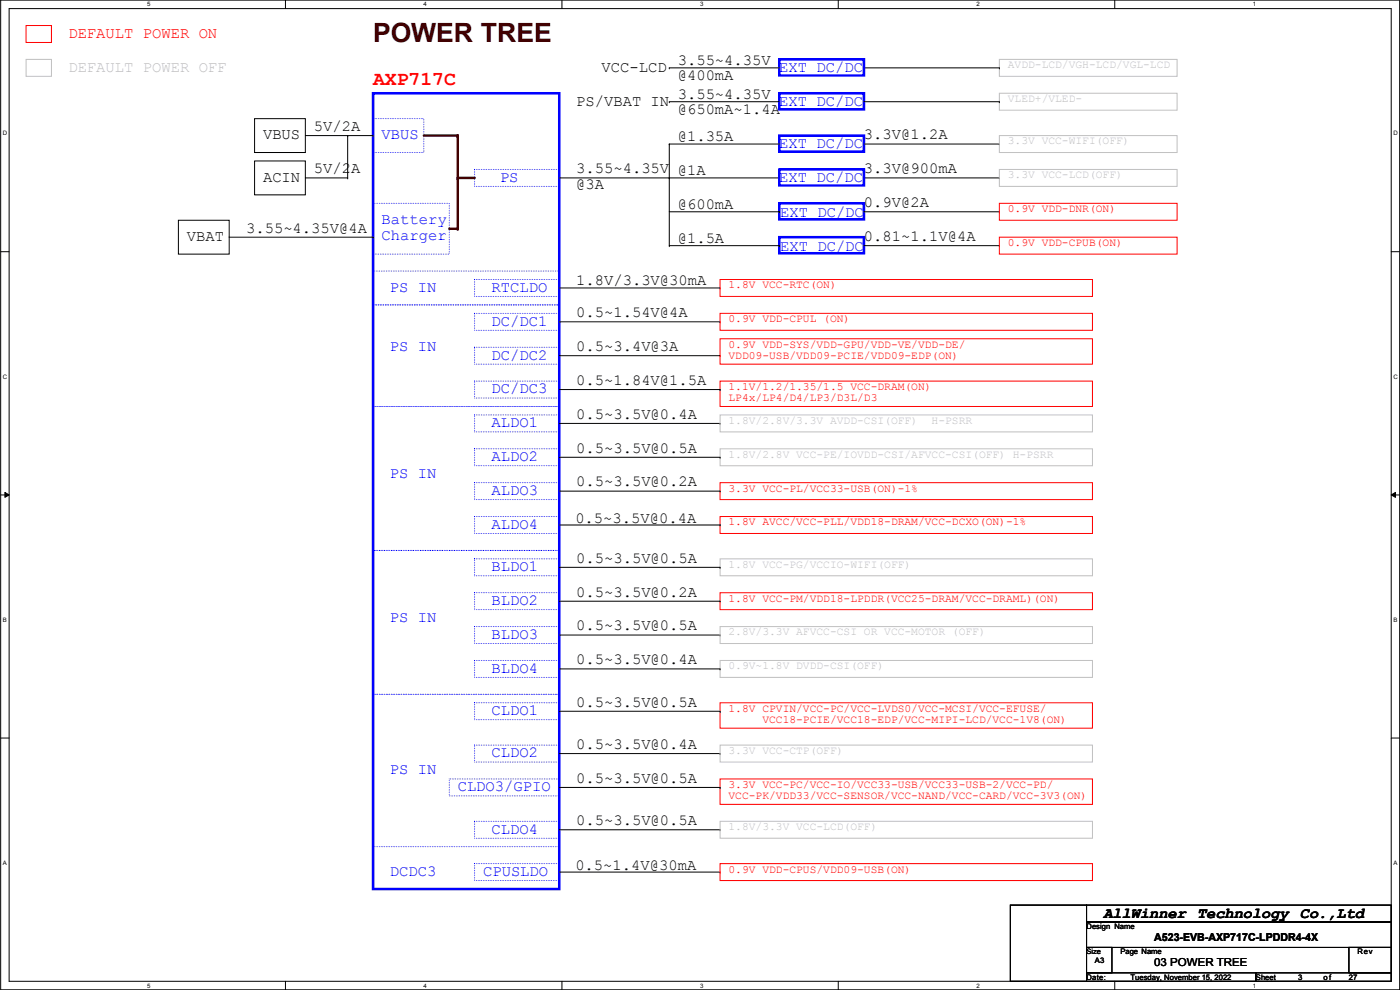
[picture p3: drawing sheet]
<svg xmlns="http://www.w3.org/2000/svg" width="420mm" height="297mm" viewBox="0 0 420 297" stroke-linecap="round" stroke-linejoin="round" font-family="sans-serif">
<defs><g id="words">
<text font-size="8" fill="#400000" x="112" y="12.5">POWER TREE</text>
<text font-size="5.9" fill="#f00" x="112" y="25.4">AXP717C</text>
<text font-size="4.7" fill="#f00" x="20.5" y="11.3">DEFAULT POWER ON</text>
<text font-size="4.7" fill="#c0c0c0" x="20.5" y="21.5">DEFAULT POWER OFF</text>
<g font-size="4.7">
<text x="180.5" y="21.5">VCC-LCD</text>
<text x="203.4" y="19.5">3.55~4.35V</text>
<text x="203.4" y="24.1">@400mA</text>
<text x="203.4" y="29.6">3.55~4.35V</text>
<text x="172.9" y="31.7">PS/VBAT IN</text>
<text x="203.4" y="34.3">@650mA~1.4A</text>
<text x="78.9" y="41.8">VBUS</text>
<text x="94.2" y="39.3">5V/2A</text>
<text x="259.3" y="41.8">3.3V@1.2A</text>
<text x="203.4" y="42.3">@1.35A</text>
<text x="94.2" y="52">5V/2A</text>
<text x="172.9" y="52">3.55~4.35V</text>
<text x="203.4" y="52.5">@1A</text>
<text x="259.3" y="52">3.3V@900mA</text>
<text x="78.9" y="54.5">ACIN</text>
<text x="172.9" y="56.6">@3A</text>
<text x="203.4" y="62.7">@600mA</text>
<text x="259.3" y="62.1">0.9V@2A</text>
<text x="73.9" y="69.8">3.55~4.35V@4A</text>
<text x="56.1" y="72.3">VBAT</text>
<text x="203.4" y="72.8">@1.5A</text>
<text x="259.3" y="72.3">0.81~1.1V@4A</text>
<text x="172.9" y="85.5">1.8V/3.3V@30mA</text>
<text x="172.9" y="95.2">0.5~1.54V@4A</text>
<text x="172.9" y="105.3">0.5~3.4V@3A</text>
<text x="172.9" y="115.5">0.5~1.84V@1.5A</text>
<text x="172.9" y="125.6">0.5~3.5V@0.4A</text>
<text x="172.9" y="135.8">0.5~3.5V@0.5A</text>
<text x="172.9" y="146">0.5~3.5V@0.2A</text>
<text x="172.7" y="156.9">0.5~3.5V@0.4A</text>
<text x="172.9" y="168.8">0.5~3.5V@0.5A</text>
<text x="172.9" y="179">0.5~3.5V@0.2A</text>
<text x="172.9" y="189.1">0.5~3.5V@0.5A</text>
<text x="172.9" y="199.3">0.5~3.5V@0.4A</text>
<text x="172.9" y="212">0.5~3.5V@0.5A</text>
<text x="172.9" y="224.7">0.5~3.5V@0.4A</text>
<text x="172.9" y="234.9">0.5~3.5V@0.5A</text>
<text x="172.9" y="247.6">0.5~3.5V@0.5A</text>
<text x="172.7" y="261">0.5~1.4V@30mA</text>
</g>
<g font-size="4.7" fill="#00f">
<text x="233.9" y="21.5">EXT DC/DC</text>
<text x="233.9" y="31.7">EXT DC/DC</text>
<text x="114.5" y="41.8">VBUS</text>
<text x="233.9" y="44.4">EXT DC/DC</text>
<text x="150.1" y="54.5">PS</text>
<text x="233.9" y="54.5">EXT DC/DC</text>
<text x="234.1" y="65.2">EXT DC/DC</text>
<text x="114.5" y="67.2">Battery</text>
<text x="114.5" y="71.9">Charger</text>
<text x="234.1" y="75.4">EXT DC/DC</text>
<text x="117" y="87.5">PS IN</text>
<text x="147.5" y="87.5">RTCLDO</text>
<text x="147.5" y="97.7">DC/DC1</text>
<text x="117" y="105.3">PS IN</text>
<text x="147.5" y="107.9">DC/DC2</text>
<text x="147.5" y="118">DC/DC3</text>
<text x="147.5" y="128.2">ALDO1</text>
<text x="117" y="143.4">PS IN</text>
<text x="147.5" y="138.3">ALDO2</text>
<text x="147.5" y="148.5">ALDO3</text>
<text x="147.5" y="158.7">ALDO4</text>
<text x="147.5" y="171.4">BLDO1</text>
<text x="147.5" y="181.5">BLDO2</text>
<text x="117" y="186.6">PS IN</text>
<text x="147.5" y="191.7">BLDO3</text>
<text x="147.5" y="201.8">BLDO4</text>
<text x="147.5" y="214.5">CLDO1</text>
<text x="147.5" y="227.2">CLDO2</text>
<text x="117" y="232.3">PS IN</text>
<text x="137.4" y="237.4">CLDO3/GPIO</text>
<text x="147.5" y="250.1">CLDO4</text>
<text x="117" y="262.8">DCDC3</text>
<text x="145" y="262.8">CPUSLDO</text>
</g>
<text font-size="4.6" x="331.2" y="275.4">AllWinner Technology Co.,Ltd</text>
<g font-size="3.4" fill="#c0c0c0">
<text x="302.5" y="20.5">AVDD-LCD/VGH-LCD/VGL-LCD</text>
<text x="302.5" y="30.6">VLED+/VLED-</text>
<text x="302.5" y="43.3">3.3V VCC-WIFI(OFF)</text>
<text x="302.5" y="53.5">3.3V VCC-LCD(OFF)</text>
<text x="218.6" y="127.2">1.8V/2.8V/3.3V AVDD-CSI(OFF)</text>
<text x="279.6" y="127.2">H-PSRR</text>
<text x="218.6" y="137.3">1.8V/2.8V VCC-PE/IOVDD-CSI/AFVCC-CSI(OFF) H-PSRR</text>
<text x="218.6" y="170.3">1.8V VCC-PG/VCCIO-WIFI(OFF)</text>
<text x="218.6" y="190.7">2.8V/3.3V AFVCC-CSI OR VCC-MOTOR (OFF)</text>
<text x="218.6" y="200.8">0.9V~1.8V DVDD-CSI(OFF)</text>
<text x="218.6" y="226.2">3.3V VCC-CTP(OFF)</text>
<text x="218.6" y="249.1">1.8V/3.3V VCC-LCD(OFF)</text>
</g>
<g font-size="3.4" fill="#f00">
<text x="302.5" y="63.7">0.9V VDD-DNR(ON)</text>
<text x="302.5" y="73.8">0.9V VDD-CPUB(ON)</text>
<text x="218.6" y="86.5">1.8V VCC-RTC(ON)</text>
<text x="218.6" y="96.7">0.9V VDD-CPUL (ON)</text>
<text x="218.6" y="104.3">0.9V VDD-SYS/VDD-GPU/VDD-VE/VDD-DE/</text>
<text x="218.6" y="107.7">VDD09-USB/VDD09-PCIE/VDD09-EDP(ON)</text>
<text x="218.6" y="117">1.1V/1.2/1.35/1.5 VCC-DRAM(ON)</text>
<text x="218.6" y="120.4">LP4x/LP4/D4/LP3/D3L/D3</text>
<text x="218.6" y="147.5">3.3V VCC-PL/VCC33-USB(ON)-1%</text>
<text x="218.6" y="157.6">1.8V AVCC/VCC-PLL/VDD18-DRAM/VCC-DCXO(ON)-1%</text>
<text x="218.6" y="180.5">1.8V VCC-PM/VDD18-LPDDR(VCC25-DRAM/VCC-DRAML)(ON)</text>
<text x="218.6" y="213.5">1.8V CPVIN/VCC-PC/VCC-LVDS0/VCC-MCSI/VCC-EFUSE/</text>
<text x="228.8" y="216.9">VCC18-PCIE/VCC18-EDP/VCC-MIPI-LCD/VCC-1V8(ON)</text>
<text x="218.6" y="236.4">3.3V VCC-PC/VCC-IO/VCC33-USB/VCC33-USB-2/VCC-PD/</text>
<text x="218.6" y="239.8">VCC-PK/VDD33/VCC-SENSOR/VCC-NAND/VCC-CARD/VCC-3V3(ON)</text>
<text x="218.6" y="261.8">0.9V VDD-CPUS/VDD09-USB(ON)</text>
</g>
<g font-size="3.3">
<text x="346.4" y="282.3">A523-EVB-AXP717C-LPDDR4-4X</text>
<text x="346.4" y="289.8">03 POWER TREE</text>
</g>
<g font-size="2.3">
<text x="326.1" y="278.7">Design Name</text>
<text x="336.2" y="286.3">Page Name</text>
<text x="407.4" y="286.3">Rev</text>
<text x="326.1" y="294">Date:</text>
<text x="328.6" y="288.9">A3</text>
<text x="339.3" y="294">Tuesday, November 15, 2022</text>
<text x="376.9" y="294">Sheet</text>
<text x="389.6" y="294">3</text>
<text x="397.2" y="294">of</text>
<text x="404.8" y="294">27</text>
</g>
<text font-size="2.2" x="326.1" y="286.3">Size</text>
<g font-size="1.8">
<text x="44.2" y="1.9">5</text>
<text x="127.1" y="1.9">4</text>
<text x="210.1" y="1.9">3</text>
<text x="293" y="1.9">2</text>
<text x="376" y="1.9">1</text>
<text x=".8" y="40.6">D</text>
<text x="418.2" y="40.6">D</text>
<text x=".8" y="113.6">C</text>
<text x="418.2" y="113.6">C</text>
<text x=".8" y="186.6">B</text>
<text x="418.2" y="186.6">B</text>
<text x=".8" y="259.5">A</text>
<text x="418.2" y="259.5">A</text>
<text x="44.2" y="296.3">5</text>
<text x="127.1" y="296.3">4</text>
<text x="210.1" y="296.3">3</text>
<text x="293" y="296.3">2</text>
<text x="376" y="296.3">1</text>
</g>
</g></defs>
<path d="M.2 0h419.9v297h-419.9zM2.7 2.6h414.8v291.8h-414.8z" fill="none" stroke="#000" stroke-width=".3"/>
<g fill="#fff">
<path d="M44.2 .3h1v2h-1z"/>
<path d="M44.2 294.7h1v2h-1z"/>
</g>
<path d="M85.7 0v2.6M85.7 294.4v2.6" fill="none" stroke="#000" stroke-width=".3"/>
<g fill="#fff">
<path d="M127.1 .3h1v2h-1z"/>
<path d="M127.1 294.7h1v2h-1z"/>
</g>
<path d="M168.6 0v2.6M168.6 294.4v2.6" fill="none" stroke="#000" stroke-width=".3"/>
<g fill="#fff">
<path d="M210.1 .3h1v2h-1z"/>
<path d="M210.1 294.7h1v2h-1z"/>
</g>
<path d="M251.6 0v2.6M251.6 294.4v2.6" fill="none" stroke="#000" stroke-width=".3"/>
<g fill="#fff">
<path d="M293 .3h1v2h-1z"/>
<path d="M293 294.7h1v2h-1z"/>
</g>
<path d="M334.5 0v2.6M334.5 294.4v2.6" fill="none" stroke="#000" stroke-width=".3"/>
<g fill="#fff">
<path d="M376 .3h1v2h-1z"/>
<path d="M376 294.7h1v2h-1z"/>
<path d="M.8 39h1.3v2h-1.3z"/>
<path d="M418.2 39h1.2v2h-1.2z"/>
<path d="M.8 112h1.3v2h-1.3z"/>
<path d="M418.2 112h1.2v2h-1.2z"/>
</g>
<path d="M.2 75.5h2.5M417.5 75.5h2.6" fill="none" stroke="#000" stroke-width=".3"/>
<g fill="#fff">
<path d="M.8 185h1.2v1.9h-1.2z"/>
<path d="M418.2 185h1.1v1.9h-1.1z"/>
</g>
<path d="M.2 148.5h2.5M1.5 147.7l1.2 .8-1.2 .7zM417.5 148.5l1.3-.8v1.5zM417.5 148.5h2.6" fill="none" stroke="#000" stroke-width=".3"/>
<path d="M1.5 147.7l1.2 .8-1.2 .7zM417.5 148.5l1.3-.8v1.5z" fill="#000"/>
<g fill="#fff">
<path d="M.8 257.9h1.2v2h-1.2z"/>
<path d="M418.2 257.9h1.1v2h-1.1z"/>
</g>
<path d="M.2 221.4h2.5M417.5 221.4h2.6" fill="none" stroke="#000" stroke-width=".3"/>
<path d="M7.8 7.7h7.6v5h-7.6z" fill="none" stroke="#f00" stroke-width=".3"/>
<path d="M112 35.6h15.2v10.2h-15.2zM142.4 50.8h25.4v5.1h-25.4zM112 61h22.8v15.2h-22.8z" fill="none" stroke="#00f" stroke-width=".3" stroke-dasharray="0 .5"/>
<path d="M134.8 68.6h2.6" fill="none" stroke="#800000" stroke-width=".76"/>
<circle cx="137.4" cy="68.6" r=".38" fill="#800000"/>
<path d="M112 81.3h55.8v10.2h-55.8z" fill="none" stroke="#00f" stroke-width=".3" stroke-dasharray="0 .5"/>
<path d="M127.2 40.7h10.2" fill="none" stroke="#800000" stroke-width=".76"/>
<circle cx="137.4" cy="40.7" r=".38" fill="#800000"/>
<path d="M137.4 53.4h5" fill="none" stroke="#800000" stroke-width=".76"/>
<circle cx="137.4" cy="53.4" r=".38" fill="#800000"/>
<path d="M137.4 40.7v27.9" fill="none" stroke="#800000" stroke-width=".76"/>
<circle cx="137.4" cy="40.7" r=".38" fill="#800000"/>
<g fill="none" stroke="#00f" stroke-width=".3" stroke-dasharray="0 .5">
<path d="M112 91.5h55.8v30.5h-55.8zM142.4 94h25.4v5.1h-25.4zM142.4 83.9h25.4v5h-25.4zM142.4 104.2h25.4v5.1h-25.4zM142.4 114.3h25.4v5.1h-25.4zM112 122h55.8v43.1h-55.8zM142.4 134.7h25.4v5h-25.4zM142.4 124.5h25.4v5.1h-25.4zM142.4 144.8h25.4v5.1h-25.4zM142.4 155h25.4v5.1h-25.4zM112 165.1h55.8v43.2h-55.8zM142.4 177.8h25.4v5.1h-25.4z"/>
<path d="M142.4 167.7h25.4v5.1h-25.4zM142.4 198.2h25.4v5h-25.4zM142.4 188h25.4v5.1h-25.4zM112 208.3h55.8v45.7h-55.8zM142.4 210.9h25.4v5h-25.4zM134.8 233.7h33v5.1h-33zM142.4 223.6h25.4v5h-25.4zM142.4 246.4h25.4v5.1h-25.4zM142.4 259.1h25.4v5.1h-25.4z"/>
</g>
<path d="M233.9 17.8h25.4v4.8h-25.4zM112 28h55.8v238.7h-55.8zM233.9 28h25.4v4.8h-25.4zM233.9 40.7h25.4v4.8h-25.4zM233.9 50.8h25.4v4.9h-25.4zM233.9 61h25.4v4.8h-25.4zM233.9 71.2h25.4v4.8h-25.4z" fill="none" stroke="#00f" stroke-width=".76"/>
<g fill="none" stroke="#000" stroke-width=".3">
<path d="M76.4 35.6h15.2v10.2h-15.2zM200.9 20.4h.1M200.9 30.5h.1M200.9 20.4h33M200.9 30.5h33M259.3 20.4h40.6M259.3 30.5h40.6M299.9 20.4h.1M299.9 30.5h.1M76.4 48.3h15.2v10.2h-15.2zM91.6 40.7h20.4M91.6 53.4h12.7"/>
<path d="M104.3 53.4h.1M104.3 40.7h.1M104.3 40.7v12.7M112 40.7h.1M167.8 53.4h66.1M200.9 43.2h.1M200.9 53.4h.1M200.9 43.2h33M200.9 43.2v30.5M259.3 53.4h40.6M259.3 43.2h40.6M299.9 43.2h.1"/>
<path d="M299.9 53.4h.1M53.5 66.1h15.3v10.1h-15.3zM68.8 71.2h43.2M112 71.2h.1M200.9 73.7h.1M200.9 63.5h33M200.9 73.7h33M233.9 63.5h.1M233.9 73.7h.1M259.3 63.5h40.6M259.3 73.7h40.6M299.9 63.5h.1"/>
<path d="M299.9 73.7h.1M167.8 96.6h48.3M167.8 86.4h48.3M216.1 96.6h.1M216.1 86.4h.1M167.8 106.7h48.3M167.8 116.9h48.3M216.1 106.7h.1M216.1 116.9h.1M167.8 127h48.3M167.8 137.2h48.3M216.1 127h.1"/>
<path d="M216.1 137.2h.1M167.8 147.4h48.3M167.8 157.5h48.3M216.1 147.4h.1M216.1 157.5h.1M167.8 170.2h48.3M216.1 170.2h.1M167.8 180.4h48.3M167.8 190.5h48.3M216.1 180.4h.1M216.1 190.5h.1M167.8 200.7h48.3"/>
<path d="M167.8 213.4h48.3M216.1 200.7h.1M216.1 213.4h.1M167.8 226.1h48.3M167.8 236.3h48.3M216.1 226.1h.1M216.1 236.3h.1M167.8 249h48.3M216.1 249h.1M167.8 261.7h48.3M216.1 261.7h.1M303.2 271.6h22.9v22.8h-22.9z"/>
<path d="M326.1 271.6h91.4v5h-91.4zM326.1 276.6h91.4v7.7h-91.4zM326.1 284.3h7.6v7.6h-7.6zM326.1 291.9h50.8v2.5h-50.8zM376.9 291.9h40.6v2.5h-40.6zM404.8 284.3h12.7v7.6h-12.7z"/>
</g>
<path d="M7.8 17.8h7.6v5.1h-7.6zM299.9 17.8h53.4v5.1h-53.4zM299.9 28h53.4v5.1h-53.4zM299.9 40.7h53.4v5.1h-53.4zM299.9 50.8h53.4v5.1h-53.4zM216.1 124.5h111.8v5.1h-111.8zM216.1 134.7h111.8v5h-111.8zM216.1 167.7h111.8v5.1h-111.8zM216.1 188h111.8v5.1h-111.8zM216.1 198.2h111.8v5h-111.8zM216.1 223.6h111.8v5h-111.8zM216.1 246.4h111.8v5.1h-111.8z" fill="none" stroke="#c0c0c0" stroke-width=".3"/>
<path d="M299.9 61h53.4v5.1h-53.4zM299.9 71.2h53.4v5h-53.4zM216.1 83.9h111.8v5h-111.8zM216.1 94h111.8v5.1h-111.8zM216.1 101.6h111.8v7.7h-111.8zM216.1 114.3h111.8v7.7h-111.8zM216.1 144.8h111.8v5.1h-111.8zM216.1 155h111.8v5.1h-111.8zM216.1 177.8h111.8v5.1h-111.8zM216.1 210.9h111.8v7.6h-111.8zM216.1 233.7h111.8v7.6h-111.8zM216.1 259.1h111.8v5.1h-111.8z" fill="none" stroke="#f00" stroke-width=".3"/>
<use href="#words"/>
</svg>
